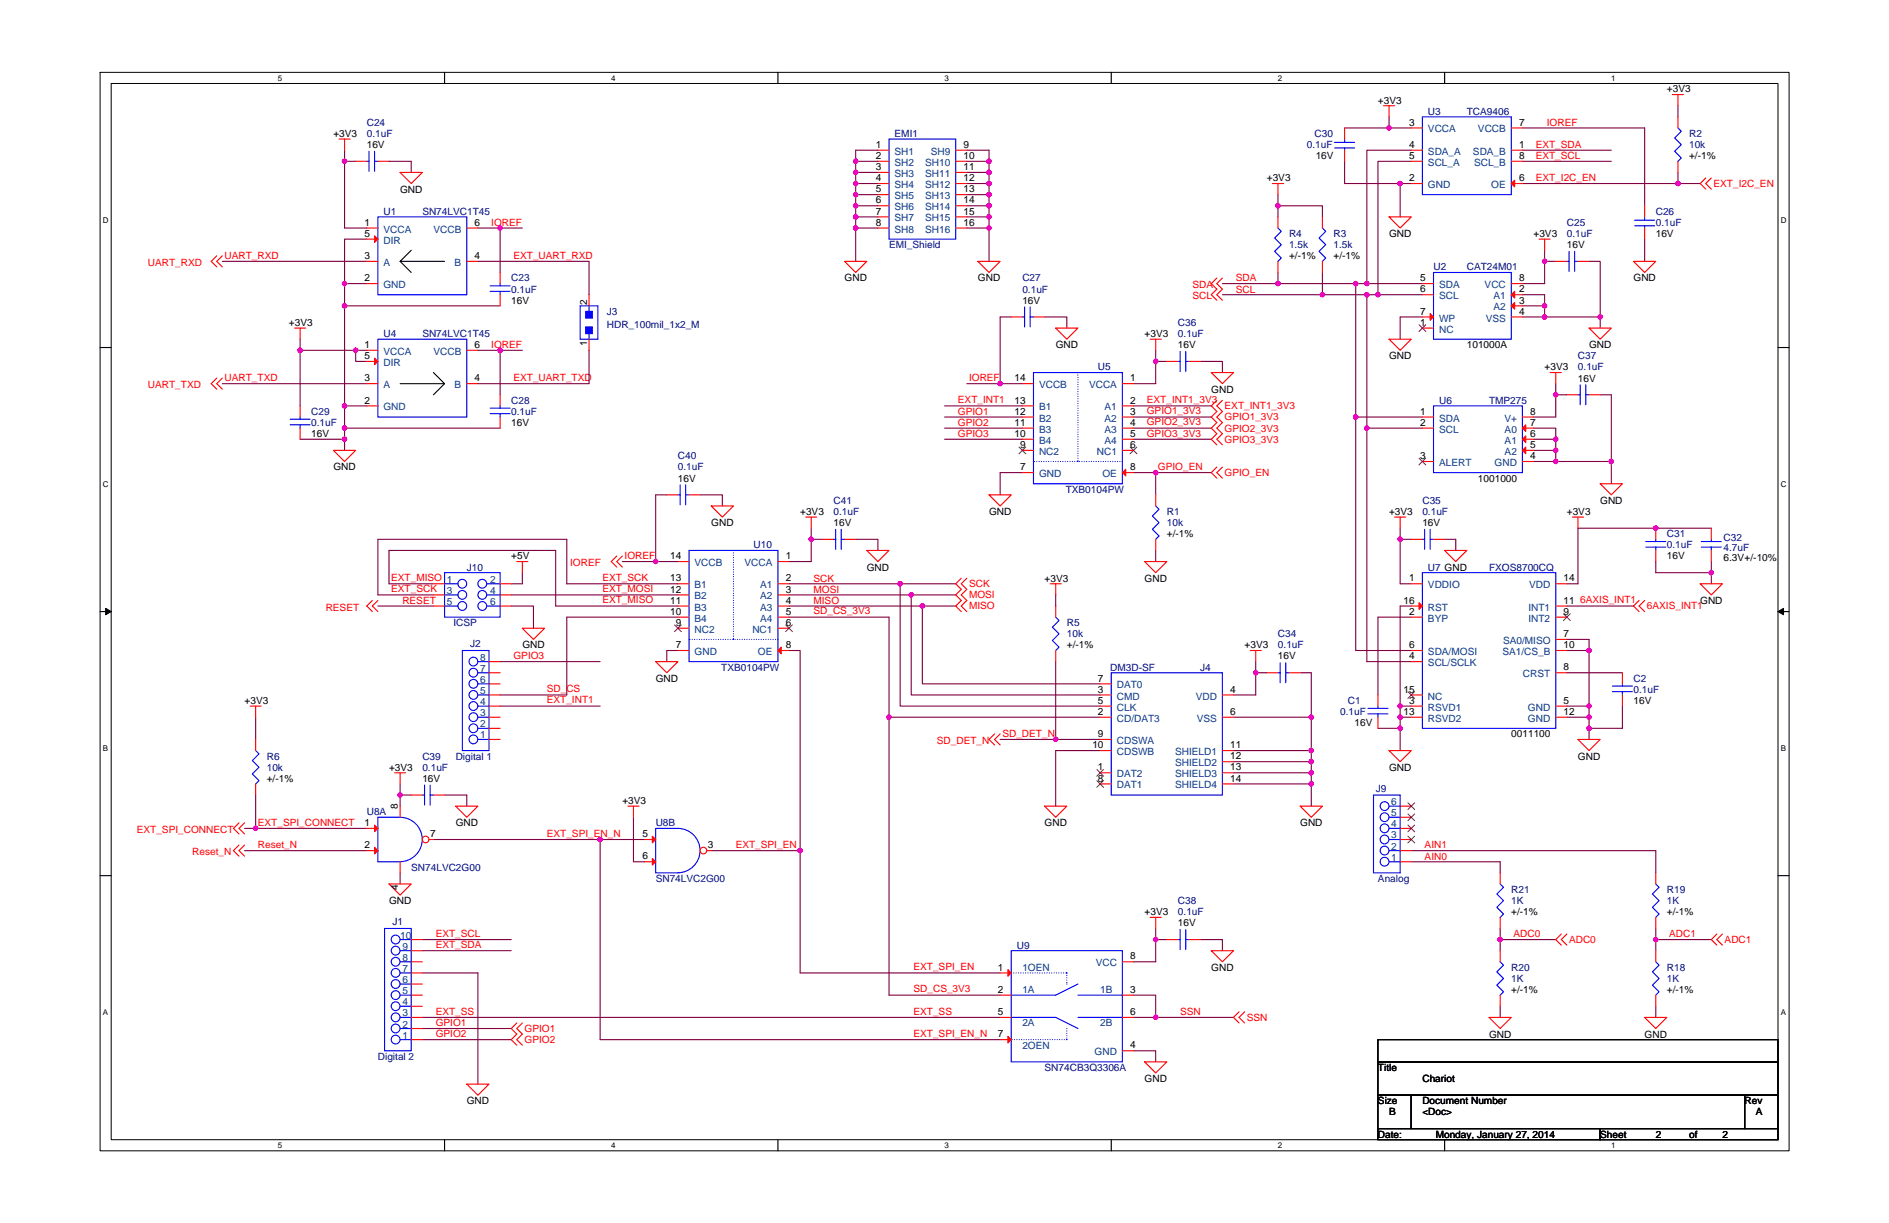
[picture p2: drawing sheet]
<svg xmlns="http://www.w3.org/2000/svg" width="432mm" height="279mm" viewBox="0 0 432 279" stroke-linecap="round" stroke-linejoin="round" font-family="sans-serif">
<defs><g id="words">
<g font-size="2.3">
<text x="315" y="23.7">+3V3</text>
<text x="381" y="21.1">+3V3</text>
<text x="322.1" y="28.7">3</text>
<text x="347.2" y="28.7">7</text>
<text x="76.2" y="31.3">+3V3</text>
<text x="83.8" y="33.8">16V</text>
<text x="200.2" y="33.8">1</text>
<text x="220.2" y="33.8">9</text>
<text x="322.1" y="33.8">4</text>
<text x="347.2" y="33.8">1</text>
<text x="200.2" y="36.3">2</text>
<text x="200.2" y="38.9">3</text>
<text x="200.2" y="41.4">4</text>
<text x="220.2" y="36.3">10</text>
<text x="220.2" y="38.9">11</text>
<text x="220.2" y="41.4">12</text>
<text x="289.6" y="41.4">+3V3</text>
<text x="300.8" y="36.4">16V</text>
<text x="322.1" y="41.4">2</text>
<text x="322.1" y="36.3">5</text>
<text x="347.2" y="41.4">6</text>
<text x="347.2" y="36.3">8</text>
<text x="386.1" y="36.4">+/-1%</text>
<text x="91.5" y="44">GND</text>
<text x="200.2" y="43.9">5</text>
<text x="200.2" y="46.5">6</text>
<text x="220.2" y="43.9">13</text>
<text x="220.2" y="46.5">14</text>
<text x="83.3" y="51.6">1</text>
<text x="108.5" y="51.6">6</text>
<text x="200.2" y="49">7</text>
<text x="200.2" y="51.6">8</text>
<text x="220.2" y="49">15</text>
<text x="220.2" y="51.6">16</text>
<text x="83.3" y="59.2">3</text>
<text x="83.3" y="54.1">5</text>
<text x="108.5" y="59.2">4</text>
<text x="294.7" y="59.2">+/-1%</text>
<text x="304.8" y="59.2">+/-1%</text>
<text x="317.5" y="54.1">GND</text>
<text x="350.5" y="54.1">+3V3</text>
<text x="358.2" y="56.7">16V</text>
<text x="378.5" y="54.1">16V</text>
<text x="83.3" y="64.3">2</text>
<text x="193.1" y="64.3">GND</text>
<text x="223.5" y="64.3">GND</text>
<text x="324.6" y="64.3">5</text>
<text x="347.2" y="64.3">8</text>
<text x="373.4" y="64.3">GND</text>
<text x="116.9" y="69.4">16V</text>
<text x="134.2" y="69.6" transform="rotate(-90 134.2 69.6)">2</text>
<text x="233.7" y="69.4">16V</text>
<text x="324.6" y="66.8">6</text>
<text x="324.6" y="71.9">7</text>
<text x="347.2" y="66.8">2</text>
<text x="347.2" y="69.3">3</text>
<text x="347.2" y="71.9">4</text>
<text x="66.1" y="74.5">+3V3</text>
<text x="261.6" y="77">+3V3</text>
<text x="324.6" y="74.4">1</text>
<text x="83.3" y="79.5">1</text>
<text x="83.3" y="82">5</text>
<text x="108.5" y="79.5">6</text>
<text x="134.2" y="79" transform="rotate(-90 134.2 79)">1</text>
<text x="241.3" y="79.5">GND</text>
<text x="269.3" y="79.5">16V</text>
<text x="317.5" y="82.1">GND</text>
<text x="335.3" y="79.5">101000A</text>
<text x="363.2" y="79.5">GND</text>
<text x="83.3" y="87.1">3</text>
<text x="108.5" y="87.1">4</text>
<text x="231.9" y="87.1">14</text>
<text x="258.3" y="87.1">1</text>
<text x="276.9" y="89.7">GND</text>
<text x="353.1" y="84.6">+3V3</text>
<text x="360.7" y="87.2">16V</text>
<text x="83.3" y="92.2">2</text>
<text x="231.9" y="94.7">12</text>
<text x="231.9" y="92.2">13</text>
<text x="258.3" y="92.2">2</text>
<text x="258.3" y="94.7">3</text>
<text x="324.6" y="94.7">1</text>
<text x="349.8" y="94.7">8</text>
<text x="71.1" y="99.9">16V</text>
<text x="116.9" y="97.3">16V</text>
<text x="231.9" y="99.8">10</text>
<text x="231.9" y="97.3">11</text>
<text x="258.3" y="97.3">4</text>
<text x="258.3" y="99.8">5</text>
<text x="324.6" y="97.3">2</text>
<text x="349.8" y="99.8">6</text>
<text x="349.8" y="97.3">7</text>
<text x="76.2" y="107.5">GND</text>
<text x="233.2" y="107.4">7</text>
<text x="233.2" y="102.4">9</text>
<text x="258.3" y="107.4">8</text>
<text x="258.3" y="102.4">6</text>
<text x="324.6" y="104.9">3</text>
<text x="349.8" y="102.4">5</text>
<text x="349.8" y="104.9">4</text>
<text x="155" y="110">16V</text>
<text x="337.8" y="110">1001000</text>
<text x="182.9" y="117.6">+3V3</text>
<text x="226.1" y="117.6">GND</text>
<text x="317.5" y="117.6">+3V3</text>
<text x="358.2" y="117.6">+3V3</text>
<text x="365.8" y="115.1">GND</text>
<text x="162.6" y="120.2">GND</text>
<text x="190.5" y="120.2">16V</text>
<text x="266.7" y="122.7">+/-1%</text>
<text x="325.1" y="120.2">16V</text>
<text x="116.9" y="127.8">+5V</text>
<text x="153.2" y="127.8">14</text>
<text x="179.6" y="127.8">1</text>
<text x="198.1" y="130.3">GND</text>
<text x="381" y="127.8">16V</text>
<text x="394" y="128.1">6.3V+/-10%</text>
<text x="153.2" y="137.9">11</text>
<text x="153.2" y="135.4">12</text>
<text x="153.2" y="132.8">13</text>
<text x="179.6" y="132.8">2</text>
<text x="179.6" y="135.4">3</text>
<text x="179.6" y="137.9">4</text>
<text x="238.8" y="132.9">+3V3</text>
<text x="261.6" y="132.9">GND</text>
<text x="320.8" y="137.9">16</text>
<text x="322.1" y="132.8">1</text>
<text x="357.4" y="132.8">14</text>
<text x="357.4" y="137.9">11</text>
<text x="388.6" y="138">GND</text>
<text x="153.2" y="140.5">10</text>
<text x="154.5" y="143">9</text>
<text x="179.6" y="140.5">5</text>
<text x="179.6" y="143">6</text>
<text x="322.1" y="140.5">2</text>
<text x="357.4" y="140.5">9</text>
<text x="119.4" y="148.1">GND</text>
<text x="154.5" y="148.1">7</text>
<text x="179.6" y="148.1">8</text>
<text x="243.9" y="148.1">+/-1%</text>
<text x="284.5" y="148.1">+3V3</text>
<text x="322.1" y="148.1">6</text>
<text x="357.4" y="145.5">7</text>
<text x="357.4" y="148.1">10</text>
<text x="149.9" y="155.7">GND</text>
<text x="251" y="155.7">7</text>
<text x="292.1" y="150.7">16V</text>
<text x="322.1" y="150.6">4</text>
<text x="357.4" y="153.2">8</text>
<text x="55.9" y="160.8">+3V3</text>
<text x="251" y="158.2">3</text>
<text x="251" y="160.8">5</text>
<text x="281.2" y="158.2">4</text>
<text x="320.8" y="158.2">15</text>
<text x="322.1" y="160.8">3</text>
<text x="357.4" y="160.8">5</text>
<text x="373.4" y="160.8">16V</text>
<text x="251" y="163.3">2</text>
<text x="281.2" y="163.3">6</text>
<text x="309.6" y="165.9">16V</text>
<text x="320.8" y="163.3">13</text>
<text x="357.4" y="163.3">12</text>
<text x="249.7" y="170.9">10</text>
<text x="251" y="168.4">9</text>
<text x="281.2" y="170.9">11</text>
<text x="281.2" y="173.5">12</text>
<text x="345.5" y="168.4">0011100</text>
<text x="360.7" y="173.5">GND</text>
<text x="61" y="178.6">+/-1%</text>
<text x="88.9" y="176.1">+3V3</text>
<text x="96.5" y="178.6">16V</text>
<text x="251" y="176">1</text>
<text x="251" y="178.6">8</text>
<text x="281.2" y="176">13</text>
<text x="281.2" y="178.6">14</text>
<text x="317.5" y="176.1">GND</text>
<text x="90.9" y="184.9" transform="rotate(-90 90.9 184.9)">8</text>
<text x="142.3" y="183.7">+3V3</text>
<text x="83.3" y="188.7">1</text>
<text x="98.3" y="191.3">7</text>
<text x="104.2" y="188.8">GND</text>
<text x="146.8" y="191.3">5</text>
<text x="238.8" y="188.8">GND</text>
<text x="297.2" y="188.8">GND</text>
<text x="83.3" y="193.8">2</text>
<text x="146.8" y="196.3">6</text>
<text x="161.8" y="193.8">3</text>
<text x="91" y="203.2" transform="rotate(-90 91 203.2)">4</text>
<text x="88.9" y="206.5">GND</text>
<text x="261.6" y="209.1">+3V3</text>
<text x="345.5" y="209.1">+/-1%</text>
<text x="381" y="209.1">+/-1%</text>
<text x="269.3" y="211.6">16V</text>
<text x="228.1" y="221.7">1</text>
<text x="258.3" y="219.2">8</text>
<text x="276.9" y="221.8">GND</text>
<text x="228.1" y="226.8">2</text>
<text x="258.3" y="226.8">3</text>
<text x="345.5" y="226.9">+/-1%</text>
<text x="381" y="226.9">+/-1%</text>
<text x="228.1" y="231.9">5</text>
<text x="258.3" y="231.9">6</text>
<text x="228.1" y="237">7</text>
<text x="258.3" y="239.5">4</text>
<text x="340.4" y="237">GND</text>
<text x="375.9" y="237">GND</text>
<text x="315" y="244.6">Title</text>
<text x="261.6" y="247.2">GND</text>
<text x="325.1" y="247.2">Chariot</text>
<text x="106.7" y="252.3">GND</text>
<text x="315" y="252.3">Size</text>
<text x="317.5" y="254.8">B</text>
<text x="325.1" y="252.3">Document Number</text>
<text x="325.1" y="254.8">&lt;Doc&gt;</text>
<text x="398.8" y="252.3">Rev</text>
<text x="401.3" y="254.8">A</text>
<text x="315" y="259.9">Date:</text>
<text x="328.2" y="259.9">Monday, January 27, 2014</text>
<text x="365.8" y="259.9">Sheet</text>
<text x="378.5" y="259.9">2</text>
<text x="386.1" y="259.9">of</text>
<text x="393.7" y="259.9">2</text>
</g>
<g font-size="2.3" fill="#000080">
<text x="83.8" y="28.7">C24</text>
<text x="326.4" y="26.2">U3</text>
<text x="335.3" y="26.2">TCA9406</text>
<text x="83.8" y="31.3">0.1uF</text>
<text x="204.5" y="31.3">EMI1</text>
<text x="298.7" y="33.8">0.1uF</text>
<text x="300.5" y="31.3">C30</text>
<text x="386.1" y="31.3">R2</text>
<text x="386.1" y="33.8">10k</text>
<text x="87.7" y="49.1">U1</text>
<text x="96.5" y="49.1">SN74LVC1T45</text>
<text x="358.2" y="51.6">C25</text>
<text x="378.5" y="49.1">C26</text>
<text x="378.5" y="51.6">0.1uF</text>
<text x="203.2" y="56.7">EMI_Shield</text>
<text x="294.7" y="54.1">R4</text>
<text x="294.7" y="56.7">1.5k</text>
<text x="304.8" y="54.1">R3</text>
<text x="304.8" y="56.7">1.5k</text>
<text x="358.2" y="54.1">0.1uF</text>
<text x="116.9" y="64.3">C23</text>
<text x="233.7" y="64.3">C27</text>
<text x="327.7" y="61.8">U2</text>
<text x="335.3" y="61.8">CAT24M01</text>
<text x="116.9" y="66.8">0.1uF</text>
<text x="138.7" y="71.9">J3</text>
<text x="233.7" y="66.8">0.1uF</text>
<text x="87.7" y="77">U4</text>
<text x="96.5" y="77">SN74LVC1T45</text>
<text x="138.7" y="75">HDR_100mil_1x2_M</text>
<text x="269.3" y="74.5">C36</text>
<text x="269.3" y="77">0.1uF</text>
<text x="360.7" y="82.1">C37</text>
<text x="251" y="84.6">U5</text>
<text x="360.7" y="84.6">0.1uF</text>
<text x="71.1" y="94.8">C29</text>
<text x="116.9" y="92.2">C28</text>
<text x="116.9" y="94.8">0.1uF</text>
<text x="329" y="92.2">U6</text>
<text x="340.4" y="92.2">TMP275</text>
<text x="71.1" y="97.3">0.1uF</text>
<text x="155" y="104.9">C40</text>
<text x="155" y="107.5">0.1uF</text>
<text x="243.6" y="112.6">TXB0104PW</text>
<text x="190.5" y="115.1">C41</text>
<text x="190.5" y="117.6">0.1uF</text>
<text x="266.7" y="117.6">R1</text>
<text x="325.1" y="115.1">C35</text>
<text x="325.1" y="117.6">0.1uF</text>
<text x="172.2" y="125.3">U10</text>
<text x="266.7" y="120.2">10k</text>
<text x="381" y="122.7">C31</text>
<text x="381" y="125.3">0.1uF</text>
<text x="394" y="123.5">C32</text>
<text x="394" y="125.8">4.7uF</text>
<text x="106.7" y="130.3">J10</text>
<text x="326.4" y="130.3">U7 GND</text>
<text x="340.4" y="130.3">FXOS8700CQ</text>
<text x="103.7" y="143">ICSP</text>
<text x="243.9" y="143">R5</text>
<text x="107.5" y="147.9">J2</text>
<text x="243.9" y="145.6">10k</text>
<text x="292.1" y="145.6">C34</text>
<text x="292.1" y="148.1">0.1uF</text>
<text x="164.9" y="153.2">TXB0104PW</text>
<text x="253.8" y="153.2">DM3D-SF</text>
<text x="274.3" y="153.2">J4</text>
<text x="373.4" y="155.7">C2</text>
<text x="308.1" y="160.8">C1</text>
<text x="373.4" y="158.3">0.1uF</text>
<text x="306.3" y="163.4">0.1uF</text>
<text x="61" y="173.5">R6</text>
<text x="96.5" y="173.5">C39</text>
<text x="104.2" y="173.5">Digital 1</text>
<text x="61" y="176.1">10k</text>
<text x="96.5" y="176.1">0.1uF</text>
<text x="314.5" y="180.9">J9</text>
<text x="83.8" y="186.2">U8A</text>
<text x="149.9" y="188.8">U8B</text>
<text x="94" y="198.9">SN74LVC2G00</text>
<text x="149.9" y="201.5">SN74LVC2G00</text>
<text x="315" y="201.5">Analog</text>
<text x="269.3" y="206.5">C38</text>
<text x="269.3" y="209.1">0.1uF</text>
<text x="345.5" y="204">R21</text>
<text x="345.5" y="206.5">1K</text>
<text x="381" y="204">R19</text>
<text x="381" y="206.5">1K</text>
<text x="89.7" y="211.4">J1</text>
<text x="232.4" y="216.7">U9</text>
<text x="345.5" y="221.8">R20</text>
<text x="381" y="221.8">R18</text>
<text x="345.5" y="224.3">1K</text>
<text x="381" y="224.3">1K</text>
<text x="86.4" y="242.1">Digital 2</text>
<text x="238.8" y="244.6">SN74CB3Q3306A</text>
</g>
<g font-size="2.3" fill="#f00">
<text x="353.6" y="28.7">IOREF</text>
<text x="351" y="33.7">EXT_SDA</text>
<text x="351" y="36.2">EXT_SCL</text>
<text x="351" y="41.3">EXT_I2C_EN</text>
<text x="391.7" y="42.7">EXT_I2C_EN</text>
<text x="112.3" y="51.6">IOREF</text>
<text x="51.3" y="59.1">UART_RXD</text>
<text x="117.4" y="59.1">EXT_UART_RXD</text>
<text x="33.8" y="60.7">UART_RXD</text>
<text x="272.6" y="65.8">SDA</text>
<text x="282.5" y="64.3">SDA</text>
<text x="272.6" y="68.4">SCL</text>
<text x="282.5" y="66.8">SCL</text>
<text x="112.3" y="79.5">IOREF</text>
<text x="33.8" y="88.7">UART_TXD</text>
<text x="51.3" y="87">UART_TXD</text>
<text x="117.4" y="87">EXT_UART_TXD</text>
<text x="221.5" y="87.1">IOREF</text>
<text x="219" y="92.1">EXT_INT1</text>
<text x="219" y="94.8">GPIO1</text>
<text x="262.1" y="92.1">EXT_INT1_3V3</text>
<text x="262.1" y="94.7">GPIO1_3V3</text>
<text x="279.9" y="93.5">EXT_INT1_3V3</text>
<text x="219" y="97.3">GPIO2</text>
<text x="219" y="99.8">GPIO3</text>
<text x="262.1" y="97.2">GPIO2_3V3</text>
<text x="262.1" y="99.7">GPIO3_3V3</text>
<text x="279.9" y="96.1">GPIO1_3V3</text>
<text x="279.9" y="98.6">GPIO2_3V3</text>
<text x="279.9" y="101.1">GPIO3_3V3</text>
<text x="264.7" y="107.4">GPIO_EN</text>
<text x="279.9" y="108.8">GPIO_EN</text>
<text x="130.3" y="129.3">IOREF</text>
<text x="142.8" y="127.8">IOREF</text>
<text x="89.4" y="132.8">EXT_MISO</text>
<text x="89.4" y="135.3">EXT_SCK</text>
<text x="92" y="137.9">RESET</text>
<text x="137.7" y="137.8">EXT_MISO</text>
<text x="137.7" y="135.3">EXT_MOSI</text>
<text x="137.7" y="132.8">EXT_SCK</text>
<text x="185.9" y="132.9">SCK</text>
<text x="185.9" y="135.4">MOSI</text>
<text x="185.9" y="137.9">MISO</text>
<text x="221.5" y="134.2">SCK</text>
<text x="221.5" y="136.7">MOSI</text>
<text x="361.2" y="137.8">6AXIS_INT1</text>
<text x="74.4" y="139.5">RESET</text>
<text x="185.9" y="140.4">SD_CS_3V3</text>
<text x="221.5" y="139.2">MISO</text>
<text x="376.4" y="139.2">6AXIS_INT1</text>
<text x="117.4" y="150.6">GPIO3</text>
<text x="125" y="158.2">SD_CS</text>
<text x="125" y="160.7">EXT_INT1</text>
<text x="214.1" y="170">SD_DET_N</text>
<text x="229.1" y="168.3">SD_DET_N</text>
<text x="31.3" y="190.3">EXT_SPI_CONNECT</text>
<text x="58.9" y="188.6">EXT_SPI_CONNECT</text>
<text x="125" y="191.2">EXT_SPI_EN_N</text>
<text x="44" y="195.4">Reset_N</text>
<text x="58.9" y="193.7">Reset_N</text>
<text x="168.2" y="193.7">EXT_SPI_EN</text>
<text x="325.6" y="193.8">AIN1</text>
<text x="325.6" y="196.4">AIN0</text>
<text x="99.6" y="214">EXT_SCL</text>
<text x="346" y="214.1">ADC0</text>
<text x="358.7" y="215.4">ADC0</text>
<text x="381.5" y="214.1">ADC1</text>
<text x="394.2" y="215.4">ADC1</text>
<text x="99.6" y="216.6">EXT_SDA</text>
<text x="208.8" y="221.7">EXT_SPI_EN</text>
<text x="208.8" y="226.7">SD_CS_3V3</text>
<text x="99.6" y="231.8">EXT_SS</text>
<text x="208.8" y="231.8">EXT_SS</text>
<text x="269.8" y="231.9">SSN</text>
<text x="285" y="233.2">SSN</text>
<text x="99.6" y="234.5">GPIO1</text>
<text x="99.6" y="237">GPIO2</text>
<text x="119.9" y="235.8">GPIO1</text>
<text x="119.9" y="238.3">GPIO2</text>
<text x="208.8" y="236.9">EXT_SPI_EN_N</text>
</g>
<g font-size="2.3" fill="#004080">
<text x="204.5" y="35.3">SH1</text>
<text x="212.7" y="35.3">SH9</text>
<text x="326.4" y="30.3">VCCA</text>
<text x="326.4" y="35.3">SDA_A</text>
<text x="336.7" y="35.3">SDA_B</text>
<text x="337.8" y="30.3">VCCB</text>
<text x="204.5" y="37.9">SH2</text>
<text x="204.5" y="40.4">SH3</text>
<text x="211.5" y="37.9">SH10</text>
<text x="211.5" y="40.4">SH11</text>
<text x="326.4" y="37.9">SCL_A</text>
<text x="337" y="37.9">SCL_B</text>
<text x="204.5" y="43">SH4</text>
<text x="204.5" y="45.5">SH5</text>
<text x="211.5" y="43">SH12</text>
<text x="211.5" y="45.5">SH13</text>
<text x="326.4" y="43">GND</text>
<text x="340.9" y="43">OE</text>
<text x="87.7" y="53.1">VCCA</text>
<text x="99.1" y="53.1">VCCB</text>
<text x="204.5" y="48">SH6</text>
<text x="204.5" y="50.6">SH7</text>
<text x="204.5" y="53.1">SH8</text>
<text x="211.5" y="48">SH14</text>
<text x="211.5" y="50.6">SH15</text>
<text x="211.5" y="53.1">SH16</text>
<text x="87.7" y="55.7">DIR</text>
<text x="87.7" y="65.8">GND</text>
<text x="87.7" y="60.7">A</text>
<text x="103.9" y="60.7">B</text>
<text x="329" y="65.8">SDA</text>
<text x="339.4" y="65.8">VCC</text>
<text x="329" y="68.4">SCL</text>
<text x="341.4" y="68.4">A1</text>
<text x="341.4" y="70.9">A2</text>
<text x="329" y="76">NC</text>
<text x="329" y="73.4">WP</text>
<text x="339.6" y="73.4">VSS</text>
<text x="87.7" y="81.1">VCCA</text>
<text x="87.7" y="83.6">DIR</text>
<text x="99.1" y="81.1">VCCB</text>
<text x="87.7" y="88.7">A</text>
<text x="103.9" y="88.7">B</text>
<text x="237.5" y="88.7">VCCB</text>
<text x="248.9" y="88.7">VCCA</text>
<text x="87.7" y="93.8">GND</text>
<text x="237.5" y="93.8">B1</text>
<text x="252.5" y="93.8">A1</text>
<text x="237.5" y="101.4">B4</text>
<text x="237.5" y="98.8">B3</text>
<text x="237.5" y="96.3">B2</text>
<text x="252.5" y="96.3">A2</text>
<text x="252.5" y="98.8">A3</text>
<text x="252.5" y="101.4">A4</text>
<text x="329" y="96.3">SDA</text>
<text x="329" y="98.8">SCL</text>
<text x="343.9" y="96.3">V+</text>
<text x="343.9" y="101.4">A1</text>
<text x="343.9" y="98.8">A0</text>
<text x="237.5" y="103.9">NC2</text>
<text x="250.7" y="103.9">NC1</text>
<text x="329" y="106.5">ALERT</text>
<text x="341.7" y="106.5">GND</text>
<text x="343.9" y="103.9">A2</text>
<text x="237.5" y="109">GND</text>
<text x="252" y="109">OE</text>
<text x="158.8" y="129.3">VCCB</text>
<text x="170.2" y="129.3">VCCA</text>
<text x="102.1" y="133.1">1</text>
<text x="102.1" y="135.7">3</text>
<text x="112" y="133.1">2</text>
<text x="112" y="135.7">4</text>
<text x="158.8" y="136.9">B2</text>
<text x="158.8" y="134.4">B1</text>
<text x="173.8" y="134.4">A1</text>
<text x="173.8" y="136.9">A2</text>
<text x="326.4" y="134.4">VDDIO</text>
<text x="349.5" y="134.4">VDD</text>
<text x="102.1" y="138.2">5</text>
<text x="112" y="138.2">6</text>
<text x="158.8" y="142">B4</text>
<text x="158.8" y="139.5">B3</text>
<text x="173.8" y="139.5">A3</text>
<text x="173.8" y="142">A4</text>
<text x="326.4" y="142">BYP</text>
<text x="326.4" y="139.5">RST</text>
<text x="349.4" y="142">INT2</text>
<text x="349.4" y="139.5">INT1</text>
<text x="158.8" y="149.6">GND</text>
<text x="158.8" y="144.6">NC2</text>
<text x="172" y="144.6">NC1</text>
<text x="173.2" y="149.6">OE</text>
<text x="326.4" y="149.6">SDA/MOSI</text>
<text x="343.4" y="149.6">SA1/CS_B</text>
<text x="343.6" y="147.1">SA0/MISO</text>
<text x="109.7" y="156">6</text>
<text x="109.7" y="153.5">7</text>
<text x="109.7" y="150.9">8</text>
<text x="326.4" y="152.2">SCL/SCLK</text>
<text x="348.1" y="154.7">CRST</text>
<text x="109.7" y="161.1">4</text>
<text x="109.7" y="158.5">5</text>
<text x="255.3" y="159.8">CMD</text>
<text x="255.3" y="157.3">DAT0</text>
<text x="273.3" y="159.8">VDD</text>
<text x="326.4" y="159.8">NC</text>
<text x="109.7" y="166.2">2</text>
<text x="109.7" y="163.6">3</text>
<text x="255.3" y="164.9">CD/DAT3</text>
<text x="255.3" y="162.3">CLK</text>
<text x="273.6" y="164.9">VSS</text>
<text x="326.4" y="162.3">RSVD1</text>
<text x="326.4" y="164.9">RSVD2</text>
<text x="349.3" y="164.9">GND</text>
<text x="349.3" y="162.3">GND</text>
<text x="109.7" y="168.7">1</text>
<text x="255.3" y="170">CDSWA</text>
<text x="255.3" y="172.5">CDSWB</text>
<text x="268.6" y="172.5">SHIELD1</text>
<text x="255.3" y="177.6">DAT2</text>
<text x="268.6" y="175">SHIELD2</text>
<text x="268.6" y="177.6">SHIELD3</text>
<text x="255.3" y="180.1">DAT1</text>
<text x="268.6" y="180.1">SHIELD4</text>
<text x="318" y="183.9">6</text>
<text x="318" y="191.6">3</text>
<text x="318" y="189">4</text>
<text x="318" y="186.5">5</text>
<text x="318" y="196.6">1</text>
<text x="318" y="194.1">2</text>
<text x="91.5" y="214.4">10</text>
<text x="92" y="219.5">8</text>
<text x="92" y="217">9</text>
<text x="233.7" y="221.8">1OEN</text>
<text x="250.5" y="220.8">VCC</text>
<text x="92" y="227.1">5</text>
<text x="92" y="224.6">6</text>
<text x="92" y="222">7</text>
<text x="233.7" y="226.9">1A</text>
<text x="251.5" y="226.9">1B</text>
<text x="92" y="232.2">3</text>
<text x="92" y="229.7">4</text>
<text x="92" y="237.3">1</text>
<text x="92" y="234.7">2</text>
<text x="233.7" y="234.5">2A</text>
<text x="233.7" y="239.6">2OEN</text>
<text x="251.5" y="234.5">2B</text>
<text x="250.2" y="241.1">GND</text>
</g>
<g font-size="1.8">
<text x="63.5" y="18.4">5</text>
<text x="139.7" y="18.4">4</text>
<text x="215.9" y="18.4">3</text>
<text x="292.1" y="18.4">2</text>
<text x="368.3" y="18.4">1</text>
<text x="23.5" y="50.9">D</text>
<text x="407.1" y="50.9">D</text>
<text x="23.5" y="111.2">C</text>
<text x="407.1" y="111.2">C</text>
<text x="23.5" y="171.5">B</text>
<text x="407.1" y="171.5">B</text>
<text x="23.5" y="231.8">A</text>
<text x="407.1" y="231.8">A</text>
<text x="63.5" y="262.3">5</text>
<text x="139.7" y="262.3">4</text>
<text x="215.9" y="262.3">3</text>
<text x="292.1" y="262.3">2</text>
<text x="368.3" y="262.3">1</text>
</g>
</g></defs>
<path d="M22.9 16.5h386.1v246.4h-386.1zM25.4 19.1h381v241.3h-381z" fill="none" stroke="#000" stroke-width=".23"/>
<g fill="#fff">
<path d="M63.5 16.8h1v2h-1z"/>
<path d="M63.5 260.6h1v2.1h-1z"/>
</g>
<path d="M101.6 16.5v2.6M101.6 260.4v2.5" fill="none" stroke="#000" stroke-width=".25"/>
<g fill="#fff">
<path d="M139.7 16.8h1v2h-1z"/>
<path d="M139.7 260.6h1v2.1h-1z"/>
</g>
<path d="M177.8 16.5v2.6M177.8 260.4v2.5" fill="none" stroke="#000" stroke-width=".25"/>
<g fill="#fff">
<path d="M215.9 16.8h1v2h-1z"/>
<path d="M215.9 260.6h1v2.1h-1z"/>
</g>
<path d="M254 16.5v2.6M254 260.4v2.5" fill="none" stroke="#000" stroke-width=".25"/>
<g fill="#fff">
<path d="M292.1 16.8h1v2h-1z"/>
<path d="M292.1 260.6h1v2.1h-1z"/>
</g>
<path d="M330.2 16.5v2.6M330.2 260.4v2.5" fill="none" stroke="#000" stroke-width=".25"/>
<g fill="#fff">
<path d="M368.3 16.8h1v2h-1z"/>
<path d="M368.3 260.6h1v2.1h-1z"/>
<path d="M23.5 49.2h1.3v2.1h-1.3z"/>
<path d="M407.1 49.2h1.2v2.1h-1.2z"/>
<path d="M23.5 109.6h1.3v2h-1.3z"/>
<path d="M407.1 109.6h1.2v2h-1.2z"/>
</g>
<path d="M22.9 79.4h2.5M406.4 79.4h2.6" fill="none" stroke="#000" stroke-width=".25"/>
<g fill="#fff">
<path d="M23.5 169.9h1.2v2h-1.2z"/>
<path d="M407.1 169.9h1.2v2h-1.2z"/>
</g>
<path d="M22.9 139.7h2.5M406.4 139.7h2.6" fill="none" stroke="#000" stroke-width=".25"/>
<path d="M24.2 139l1.2 .7-1.2 .7zM406.4 139.7l1.3-.7v1.4z" fill="#000" stroke="#000" stroke-width=".23"/>
<g fill="#fff">
<path d="M23.5 230.2h1.2v2h-1.2z"/>
<path d="M407.1 230.2h1.2v2h-1.2z"/>
</g>
<g fill="none" stroke="#000" stroke-width=".25">
<path d="M91.5 59.7l2.5 2.6M94 57.2l-2.5 2.5h10.1M91.5 87.7h10.1M99.1 85.1l2.5 2.6-2.5 2.5M22.9 200h2.5M406.4 200h2.6M315 237.5h91.4v5.1h-91.4zM315 257.8h50.8v2.6h-50.8zM315 242.6h91.4v7.6h-91.4zM315 250.2h7.6v7.6h-7.6zM322.6 250.2h76.2v7.6h-76.2zM365.8 257.8h40.6v2.6h-40.6z"/>
<path d="M398.8 250.2h7.6v7.6h-7.6z"/>
</g>
<g fill="none" stroke="#800040" stroke-width=".25">
<path d="M78.8 36.9v15.2h5M78.8 34.3v2.6M78.8 36.9h2.5M88.9 36.9h5.1v2.5M195.6 36.9h5.1M195.6 36.9v2.5h5.1M195.6 39.4v2.5M200.7 34.3h-5.1v2.6M221 36.9h5.1v2.5M221 34.3h5.1v2.6M221 39.4h5.1v2.5M307.4 29.2h10.1"/>
<path d="M307.4 36.9v5h12.7M317.5 26.7v2.5h5.1M322.6 36.9h-7.6v30.4h10.1M322.6 34.3h-10.2v30.5h12.7M348 29.2h27.9v17.8M348 34.3h20.3M348 36.9h20.3M383.6 24.2v2.5M383.6 39.4v2.5M50.8 59.7h33M83.8 54.6h-5v10.2M109.2 52.1h5.1"/>
<path d="M109.2 59.7h25.4v7.6M114.3 52.1v10.2M114.3 52.1h5.1M195.6 47h5.1M195.6 47v2.6M200.7 44.5h-5.1v2.5M200.7 52.1h-5.1v7.6M200.7 41.9h-5.1v2.6M200.7 49.6h-5.1v2.5M221 44.5h5.1M221 47h5.1v2.6M221 41.9h5.1"/>
<path d="M221 49.6h5.1v2.5M221 52.1h5.1v7.6M226.1 41.9v2.6M226.1 44.5v2.5M292.1 47h10.2v2.6M292.1 44.5v2.5M292.1 47v2.6M322.6 41.9h-2.5v7.7M348 41.9h35.6M353.1 57.2v7.6h-5.1M353.1 59.7h2.5M363.2 59.7h2.6v12.7"/>
<path d="M375.9 54.6v5.1M383.6 41.9h5M68.6 77.5v2.5h12.7M83.8 64.8h-5v5.1M114.3 69.9h-35.5v22.8M231.2 72.4h-2.6v15.3M238.8 72.4h5.1v2.6M279.4 67.3h22.9M279.4 64.8h12.7M292.1 62.3v2.5M292.1 64.8h17.8M302.3 67.3h10.1"/>
<path d="M302.3 62.3v5M309.9 64.8h2.5M309.9 64.8v30.5M312.4 67.3v30.5M312.4 67.3h2.6M325.1 72.4h-5v5.1M348 72.4h5.1M348 69.9h5.1M348 67.3h5.1v2.6M353.1 69.9v2.5M353.1 72.4h12.7M365.8 72.4v2.6"/>
<path d="M50.8 87.7h33M68.6 80v12.7M78.8 92.7v5.1M78.8 92.7h5M81.3 80v2.6h2.5M81.3 80h2.5M109.2 80h5.1M114.3 80v10.2M114.3 80h5.1M114.3 97.8h-35.5v2.6M134.6 80v7.7h-25.4M215.9 97.8h17.8"/>
<path d="M215.9 92.7h17.8M215.9 95.3h17.8M221 87.7h7.6M228.6 87.7h5.1M259.1 92.7h17.8M259.1 95.3h17.8M259.1 97.8h17.8M264.2 80v2.6M266.7 82.6h-2.5v5.1h-5.1M274.3 82.6h5.1v2.5M309.9 95.3v53.3h12.7M309.9 95.3h15.2"/>
<path d="M312.4 97.8h12.7M312.4 97.8v53.4h10.2M350.5 97.8h5.1v2.6M355.6 90.2v5.1h-5.1M355.6 90.2h2.6M355.6 87.7v2.5M365.8 90.2h2.5v15.2M68.6 100.4h10.2M78.8 100.4v2.5M152.4 113.1h-2.5v15.2M160 113.1h5.1v2.5M215.9 100.4h17.8"/>
<path d="M233.7 108h-5.1v5.1M259.1 108h5.1M259.1 100.4h17.8M276.9 108h-12.7v5.1M350.5 100.4h5.1M350.5 105.4h5.1M350.5 102.9h5.1M355.6 100.4v2.5M355.6 102.9v2.5M355.6 105.4h12.7M368.3 105.4v5.1M86.4 138.5h12.7"/>
<path d="M99.1 133.4h-10.2v-7.6h38.1v12.7h28M116.9 138.5h5v5M116.9 135.9h38.1M119.4 130.8v2.6h-2.5M142.3 128.3h7.6M149.9 128.3h5.1M155 133.4h-25.4v-10.2h-43.2v12.7h12.7M180.4 138.5h30.4M180.4 133.4h25.4M180.4 135.9h27.9M185.4 123.2v5.1h-5M185.4 120.7v2.5"/>
<path d="M185.4 123.2h2.6M195.6 123.2h5.1v2.6M205.8 133.4v27.9h45.7M205.8 133.4h12.7M208.3 135.9v22.9h43.2M208.3 135.9h10.2M210.8 138.5v17.7h40.7M210.8 138.5h7.7M241.3 135.9v2.6M264.2 125.8v2.5M320.1 120.7v2.5M320.1 123.2v10.2h2.5"/>
<path d="M320.1 123.2h2.5M322.6 138.5h-2.5v22.8M330.2 123.2h2.6v2.6M358.2 138.5h15.2M378.5 128.3v2.5h12.7M391.2 120.7h-30.5v12.7h-2.5M391.2 128.3v2.5M391.2 130.8v2.6M114.3 151.2h22.9M155 148.6h-2.6v2.6M155 141h-25.4v17.8h-15.3M180.4 141h22.8v22.9"/>
<path d="M180.4 148.6h2.5v45.7M241.3 151.2v17.7M287 153.7v5.1h-5M287 151.2v2.5M287 153.7h2.6M297.2 153.7h2.5v10.2M322.6 141h-7.6v17.8M358.2 153.7h12.7M358.2 146.1h5v2.5M358.2 148.6h5M363.2 148.6v12.7M58.4 163.9v5"/>
<path d="M91.5 179.1v2.5M114.3 161.3h22.9M203.2 163.9h48.3M203.2 163.9v63.5h25.4M228.6 168.9h12.7M241.3 168.9h10.2M251.5 171.5h-10.2v12.7M282 163.9h17.7M282 171.5h17.7M282 174h17.7M282 176.6h17.7M282 179.1h17.7"/>
<path d="M299.7 163.9v7.6M299.7 171.5v2.5M299.7 174v2.6M299.7 176.6v2.5M299.7 179.1v5.1M315 166.4h5.1M320.1 161.3v2.6M320.1 163.9v2.5M320.1 166.4v5.1M320.1 161.3h2.5M320.1 163.9h2.5M358.2 161.3h5"/>
<path d="M358.2 163.9h5M363.2 161.3v2.6M363.2 163.9v2.5M363.2 166.4v2.5M370.9 161.3v5.1h-7.7M55.9 189.3h2.5M55.9 194.3h27.9M58.4 181.6v7.7h25.4M91.5 181.6v2.6M91.5 199.4v2.6M91.5 181.6h2.5M99.1 191.8h38.1"/>
<path d="M101.6 181.6h5.1v2.6M137.2 191.8v45.7h91.4M137.2 191.8h10.1M144.8 186.7v10.2h2.5M162.6 194.3h20.3M182.9 194.3v28h45.7M322.6 194.3h55.9v5.1M322.6 196.9h20.3v2.5M96.5 217.2h20.4M96.5 214.7h20.4M264.2 214.7v5h-5.1M264.2 212.1v2.6"/>
<path d="M264.2 214.7h2.5M274.3 214.7h5.1v2.5M342.9 212.1v2.6M342.9 214.7h12.7M342.9 214.7v2.5M378.5 212.1v2.6M378.5 214.7h12.7M378.5 214.7v2.5M96.5 222.3h12.7v25.4M96.5 232.4h132.1M96.5 235h20.4M96.5 237.5h20.4"/>
<path d="M259.1 232.4h5.1M259.1 227.4h5.1v5M264.2 232.4h17.8M342.9 229.9v2.5M378.5 229.9v2.5M259.1 240.1h5.1v2.5"/>
</g>
<g fill="#f0f" stroke="#f0f" stroke-width=".25">
<circle cx="185.4" cy="123.2" r=".5"/>
<circle cx="149.9" cy="128.3" r=".5"/>
<circle cx="287" cy="153.7" r=".5"/>
<circle cx="299.7" cy="163.8" r=".5"/>
<circle cx="299.7" cy="174" r=".5"/>
<circle cx="299.7" cy="171.5" r=".5"/>
<circle cx="299.7" cy="176.5" r=".5"/>
<circle cx="299.7" cy="179.1" r=".5"/>
<circle cx="210.8" cy="138.4" r=".5"/>
<circle cx="208.3" cy="135.9" r=".5"/>
<circle cx="205.7" cy="133.4" r=".5"/>
<circle cx="203.2" cy="163.8" r=".5"/>
<circle cx="264.2" cy="214.6" r=".5"/>
<circle cx="182.9" cy="194.3" r=".5"/>
<circle cx="264.2" cy="232.4" r=".5"/>
<circle cx="91.4" cy="181.6" r=".5"/>
<circle cx="137.2" cy="191.8" r=".5"/>
<circle cx="302.3" cy="67.3" r=".5"/>
<circle cx="353.1" cy="59.7" r=".5"/>
<circle cx="365.8" cy="72.4" r=".5"/>
<circle cx="353.1" cy="72.4" r=".5"/>
<circle cx="353.1" cy="69.9" r=".5"/>
<circle cx="292.1" cy="47" r=".5"/>
<circle cx="292.1" cy="64.8" r=".5"/>
<circle cx="355.6" cy="90.2" r=".5"/>
<circle cx="355.6" cy="102.9" r=".5"/>
<circle cx="355.6" cy="100.3" r=".5"/>
<circle cx="368.3" cy="105.4" r=".5"/>
<circle cx="355.6" cy="105.4" r=".5"/>
<circle cx="309.9" cy="64.8" r=".5"/>
<circle cx="312.4" cy="67.3" r=".5"/>
<circle cx="315" cy="67.3" r=".5"/>
<circle cx="78.7" cy="100.3" r=".5"/>
<circle cx="78.7" cy="36.8" r=".5"/>
<circle cx="68.6" cy="80" r=".5"/>
<circle cx="78.7" cy="64.8" r=".5"/>
<circle cx="114.3" cy="52.1" r=".5"/>
<circle cx="114.3" cy="80" r=".5"/>
<circle cx="78.7" cy="97.8" r=".5"/>
<circle cx="78.7" cy="69.9" r=".5"/>
<circle cx="78.7" cy="92.7" r=".5"/>
<circle cx="81.3" cy="80" r=".5"/>
<circle cx="309.9" cy="95.3" r=".5"/>
<circle cx="312.4" cy="97.8" r=".5"/>
<circle cx="363.2" cy="148.6" r=".5"/>
<circle cx="363.2" cy="161.3" r=".5"/>
<circle cx="363.2" cy="163.8" r=".5"/>
<circle cx="363.2" cy="166.4" r=".5"/>
<circle cx="320" cy="123.2" r=".5"/>
<circle cx="320" cy="163.8" r=".5"/>
<circle cx="320" cy="166.4" r=".5"/>
<circle cx="378.5" cy="120.7" r=".5"/>
<circle cx="391.2" cy="130.8" r=".5"/>
<circle cx="320" cy="161.3" r=".5"/>
<circle cx="58.4" cy="189.2" r=".5"/>
<circle cx="241.3" cy="168.9" r=".5"/>
<circle cx="195.6" cy="36.8" r=".5"/>
<circle cx="195.6" cy="39.4" r=".5"/>
<circle cx="195.6" cy="41.9" r=".5"/>
<circle cx="195.6" cy="44.5" r=".5"/>
<circle cx="195.6" cy="47" r=".5"/>
<circle cx="195.6" cy="49.5" r=".5"/>
<circle cx="195.6" cy="52.1" r=".5"/>
<circle cx="226.1" cy="36.8" r=".5"/>
<circle cx="226.1" cy="39.4" r=".5"/>
<circle cx="226.1" cy="41.9" r=".5"/>
<circle cx="226.1" cy="44.5" r=".5"/>
<circle cx="226.1" cy="47" r=".5"/>
<circle cx="226.1" cy="49.5" r=".5"/>
<circle cx="226.1" cy="52.1" r=".5"/>
<circle cx="228.6" cy="87.6" r=".5"/>
<circle cx="264.2" cy="82.6" r=".5"/>
<circle cx="264.2" cy="108" r=".5"/>
<circle cx="312.4" cy="64.8" r=".5"/>
<circle cx="317.5" cy="29.2" r=".5"/>
<circle cx="320" cy="41.9" r=".5"/>
<circle cx="383.5" cy="41.9" r=".5"/>
<circle cx="342.9" cy="214.6" r=".5"/>
<circle cx="378.5" cy="214.6" r=".5"/>
</g>
<g fill="none" stroke="#f00" stroke-width=".25">
<path d="M77.5 31.8h2.5M78.8 31.8v2.5M91.5 39.4h5l-2.5 2.5zM307.4 34.3v2.6M307.4 29.2v2.6M316.3 24.2h2.5M317.5 24.2v2.5M382.3 21.6h2.5M383.6 21.6v2.6M49.6 58.4l-1.3 1.3 1.3 1.3M50.8 58.4l-1.2 1.3 1.2 1.3M83.8 52.1h2.6"/>
<path d="M83.8 59.7h2.6M83.8 54.6h2.6M106.7 59.7h2.5M106.7 52.1h2.5M193.1 59.7h5l-2.5 2.6zM223.5 59.7h5.1l-2.5 2.6zM290.9 41.9h2.5M292.1 41.9v2.6M302.3 49.6v2.5M302.3 59.7v2.6M317.5 49.6h5.1l-2.5 2.5zM351.8 54.6h2.6"/>
<path d="M353.1 54.6v2.6M355.6 59.7h2.6M360.7 59.7h2.5M373.4 59.7h5.1l-2.6 2.6zM375.9 52.1v2.5M375.9 47v2.6M389.9 40.7l-1.3 1.2 1.3 1.3M391.2 40.7l-1.3 1.2 1.3 1.3M67.3 75h2.6M68.6 75v2.5M83.8 64.8h2.6M231.2 72.4h2.5"/>
<path d="M236.2 72.4h2.6M241.3 75h5.1l-2.5 2.5zM262.9 77.5h2.6M264.2 77.5v2.5M278.2 63.5l-1.3 1.3 1.3 1.3-1.3 1.2 1.3 1.3M279.4 63.5l-1.2 1.3 1.2 1.3-1.2 1.2 1.2 1.3M317.5 77.5h5.1l-2.5 2.5zM363.2 75h5.1l-2.5 2.5zM49.6 86.4l-1.3 1.3 1.3 1.2M50.8 86.4l-1.2 1.3 1.2 1.2M276.9 85.1h5.1l-2.6 2.6zM278.2 91.5l-1.3 1.2 1.3 1.3-1.3 1.3 1.3 1.2-1.3 1.3 1.3 1.3-1.3 1.3 1.3 1.2"/>
<path d="M279.4 91.5l-1.2 1.2 1.2 1.3-1.2 1.3 1.2 1.2-1.2 1.3 1.2 1.3-1.2 1.3 1.2 1.2M354.4 85.1h2.5M355.6 85.1v2.6M76.2 102.9h5.1l-2.5 2.5zM162.6 115.6h5.1l-2.6 2.5zM184.2 118.1h2.5M185.4 118.1v2.6M226.1 113.1h5.1l-2.6 2.5zM278.2 106.7l-1.3 1.3 1.3 1.2M279.4 106.7l-1.2 1.3 1.2 1.2M318.8 118.1h2.5M320.1 118.1v2.6"/>
<path d="M359.4 118.1h2.6M360.7 118.1v2.6M365.8 110.5h5.1l-2.6 2.6zM85.1 137.2l-1.3 1.3 1.3 1.2M86.4 137.2l-1.3 1.3 1.3 1.2M118.1 128.3h2.6M119.4 128.3v2.5M141 127l-1.3 1.3 1.3 1.3M142.3 127l-1.3 1.3 1.3 1.3M198.1 125.8h5.1l-2.5 2.5zM219.7 132.1l-1.2 1.3 1.2 1.2-1.2 1.3 1.2 1.3-1.2 1.3 1.2 1.2M221 132.1l-1.3 1.3 1.3 1.2-1.3 1.3 1.3 1.3-1.3 1.3 1.3 1.2"/>
<path d="M240.1 133.4h2.5M241.3 133.4v2.5M261.6 128.3h5.1l-2.5 2.5zM322.6 133.4h2.5M322.6 138.5h2.5M330.2 125.8h5.1l-2.5 2.5zM355.6 138.5h2.6M355.6 133.4h2.6M374.7 137.2l-1.3 1.3 1.3 1.2M375.9 137.2l-1.2 1.3 1.2 1.2M378.5 120.7v2.5M378.5 125.8v2.5"/>
<path d="M388.6 133.4h5.1l-2.5 2.5zM119.4 143.5h5.1l-2.6 2.6zM149.9 151.2h5.1l-2.6 2.5zM285.8 148.6h2.5M287 148.6v2.6M322.6 141h2.5M322.6 151.2h2.5M322.6 158.8h2.5M322.6 148.6h2.5M355.6 141h2.6M355.6 148.6h2.6M355.6 146.1h2.6"/>
<path d="M355.6 153.7h2.6M57.2 161.3h2.5M58.4 161.3v2.6M58.4 168.9v2.6M58.4 179.1v2.5M90.2 176.6h2.5M91.5 176.6v2.5M227.4 167.7l-1.3 1.2 1.3 1.3M228.6 167.7l-1.2 1.2 1.2 1.3M317.5 171.5h5.1l-2.5 2.5zM322.6 161.3h2.5M322.6 163.9h2.5"/>
<path d="M355.6 163.9h2.6M355.6 161.3h2.6M360.7 168.9h5.1l-2.6 2.6zM54.6 193.1l-1.2 1.2 1.2 1.3M54.6 188l-1.2 1.3 1.2 1.2M55.9 193.1l-1.3 1.2 1.3 1.3M55.9 188l-1.3 1.3 1.3 1.2M94 181.6h2.5M99.1 181.6h2.5M104.2 184.2h5l-2.5 2.5zM143.5 184.2h2.6M144.8 184.2v2.5"/>
<path d="M147.3 191.8h2.6M147.3 196.9h2.6M238.8 184.2h5.1l-2.6 2.5zM297.2 184.2h5.1l-2.6 2.5zM342.9 199.4v2.6M378.5 199.4v2.6M88.9 202h5.1l-2.5 2.5zM262.9 209.6h2.6M264.2 209.6v2.5M276.9 217.2h5.1l-2.6 2.5zM342.9 209.6v2.5M356.9 213.4l-1.3 1.3 1.3 1.2"/>
<path d="M358.2 213.4l-1.3 1.3 1.3 1.2M378.5 209.6v2.5M392.5 213.4l-1.3 1.3 1.3 1.2M393.7 213.4l-1.2 1.3 1.2 1.2M118.1 233.7l-1.2 1.3 1.2 1.2-1.2 1.3 1.2 1.3M119.4 233.7l-1.3 1.3 1.3 1.2-1.3 1.3 1.3 1.3M283.2 231.2l-1.2 1.2 1.2 1.3M284.5 231.2l-1.3 1.2 1.3 1.3M340.4 232.4h5.1l-2.6 2.6zM375.9 232.4h5.1l-2.5 2.6zM106.7 247.7h5.1l-2.6 2.5zM261.6 242.6h5.1l-2.5 2.5z"/>
</g>
<g fill="none" stroke="#00f" stroke-width=".25">
<path d="M305.1 32.5h4.5M305.1 33.8h4.5M307.4 33.8v.5M307.4 31.8v.7M86.4 49.6h20.3v17.7h-20.3zM302.3 52.1l.7 .8-1.5 1.5 1.5 1.5-1.5 1.5 1.5 1.5-.7 .8M358.2 59.7h.5M358.7 57.4v4.6M359.9 57.4v4.6M359.9 59.7h.8M373.7 50.3h4.5M373.7 51.6h4.5"/>
<path d="M375.9 51.6v.5M375.9 49.6v.7M233.7 72.4h.5M234.2 70.1v4.6M235.5 70.1v4.6M235.5 72.4h.7M325.1 130.8h30.5v35.6h-30.5zM376.2 125h4.6M376.2 123.7h4.6M378.5 123.2v.5M378.5 125v.8M58.4 171.5l.8 .7-1.5 1.6 1.5 1.5-1.5 1.5 1.5 1.5-.8 .8"/>
<path d="M97 179.3v4.6M98.3 179.3v4.6M96.5 181.6h.5M98.3 181.6h.8M154.9 189.3a5.1 5.1 0 0 1 5.1 5 5.1 5.1 0 0 1-5.1 5.1M155 189.3h-5.1v10.1h5.1M342.9 202l.8 .7-1.5 1.5 1.5 1.6-1.5 1.5 1.5 1.5-.8 .8M378.5 202l.7 .7-1.5 1.5 1.5 1.6-1.5 1.5 1.5 1.5-.7 .8"/>
</g>
<path d="M321.8 158l1.6 1.6M323.4 158l-1.6 1.6M357.4 140.2l1.5 1.6M358.9 140.2l-1.5 1.6" fill="none" stroke="#804000" stroke-width=".23"/>
<g fill="#f00" stroke="#f00" stroke-width=".25">
<path d="M324.4 137.7l.7 .8-.7 .7z"/>
<path d="M85.6 53.9l.8 .7-.8 .8z"/>
<path d="M149.1 191l.8 .8-.8 .8z"/>
<path d="M149.1 196.1l.8 .8-.8 .7z"/>
</g>
<circle cx="160.8" cy="194.3" r=".76" fill="#fff" stroke="#f00" stroke-width=".25"/>
<g fill="none" stroke="#f00" stroke-width=".25">
<path d="M383.6 26.7v2.5M383.6 36.9v2.5M325.1 75h2.6M325.1 64.8h2.6M325.1 67.3h2.6M325.1 72.4h2.6M345.5 67.3h2.5M345.5 69.9h2.5M345.5 72.4h2.5M345.5 64.8h2.5M68.6 92.7v2.6M68.6 97.8v2.6"/>
<path d="M233.7 97.8h2.5M233.7 95.3h2.5M233.7 87.7h2.5M233.7 92.7h2.5M256.6 92.7h2.5M256.6 87.7h2.5M256.6 95.3h2.5M256.6 97.8h2.5M325.1 95.3h2.6M325.1 97.8h2.6M348 97.8h2.5M348 95.3h2.5"/>
<path d="M233.7 108h2.5M233.7 102.9h2.5M233.7 100.4h2.5M256.6 100.4h2.5M256.6 108h2.5M256.6 102.9h2.5M325.1 105.4h2.6M348 105.4h2.5M348 102.9h2.5M348 100.4h2.5M188 123.2h2.5M193.1 123.2h2.5"/>
<path d="M241.3 138.5v2.5M241.3 148.6v2.6M315 158.8v2.5M315 163.9v2.5M83.8 189.3h2.6M83.8 194.3h2.6M161.6 194.3h1M342.9 217.2v2.5M378.5 217.2v2.5M342.9 227.4v2.5M378.5 227.4v2.5"/>
</g>
<g fill="none" stroke="#00f" stroke-width=".25">
<path d="M383.6 29.2l.7 .8-1.5 1.5 1.5 1.5-1.5 1.6 1.5 1.5-.7 .8M327.7 62.3h17.8v15.2h-17.8zM66.3 97h4.6M66.3 95.8h4.6M68.6 95.3v.5M68.6 97v.8M236.2 85.1h20.4v25.4h-20.4zM327.7 92.7h20.3v15.3h-20.3zM190.5 123.2h.5M191 120.9v4.6M192.3 120.9v4.6M192.3 123.2h.8"/>
<path d="M241.3 141l.8 .8-1.5 1.5 1.5 1.5-1.5 1.5 1.5 1.5-.8 .8M312.7 163.1h4.6M312.7 161.8h4.6M315 161.3v.5M315 163.1v.8M86.4 186.7h5a5.1 5.1 0 0 1 5.1 5.1 5.1 5.1 0 0 1-5.1 5l-5 .1zM342.9 219.7l.8 .8-1.5 1.5 1.5 1.5-1.5 1.6 1.5 1.5-.8 .8M378.5 219.7l.7 .8-1.5 1.5 1.5 1.5-1.5 1.6 1.5 1.5-.7 .8"/>
</g>
<path d="M324.4 74.2l1.5 1.5M325.9 74.2l-1.5 1.5M232.9 102.1l1.6 1.6M234.5 102.1l-1.6 1.6M258.3 102.1l1.6 1.6M259.9 102.1l-1.6 1.6M324.4 104.7l1.5 1.5M325.9 104.7l-1.5 1.5" fill="none" stroke="#804000" stroke-width=".23"/>
<g fill="#f00" stroke="#f00" stroke-width=".25">
<path d="M345.5 67.3l.7-.7v1.5z"/>
<path d="M345.5 69.9l.7-.8v1.5z"/>
<path d="M326.9 71.6l.8 .8-.8 .8z"/>
<path d="M256.6 108l.7-.8v1.5z"/>
<path d="M348 102.9l.8-.8v1.6z"/>
<path d="M348 100.4l.8-.8v1.5z"/>
<path d="M348 97.8l.8-.8v1.6z"/>
<path d="M85.6 188.5l.8 .8-.8 .7z"/>
<path d="M85.6 193.6l.8 .7-.8 .8z"/>
</g>
<path d="M246.4 85.1v20.3M236.2 105.4h.1M246.4 105.4h.1M256.6 105.4h-20.4" fill="none" stroke="#00f" stroke-width=".25" stroke-dasharray="0 .5"/>
<circle cx="97.3" cy="191.8" r=".76" fill="#fff" stroke="#f00" stroke-width=".25"/>
<g fill="none" stroke="#f00" stroke-width=".25">
<path d="M81.3 36.9h2.5M86.4 36.9h2.5M200.7 34.3h2.5M200.7 36.9h2.5M200.7 39.4h2.5M218.5 34.3h2.5M218.5 36.9h2.5M218.5 39.4h2.5M322.6 29.2h2.5M322.6 34.3h2.5M322.6 36.9h2.5M345.5 34.3h2.5"/>
<path d="M345.5 29.2h2.5M345.5 36.9h2.5M200.7 41.9h2.5M200.7 44.5h2.5M200.7 47h2.5M200.7 49.6h2.5M200.7 52.1h2.5M218.5 41.9h2.5M218.5 44.5h2.5M218.5 47h2.5M218.5 49.6h2.5M218.5 52.1h2.5"/>
<path d="M292.1 49.6v2.5M292.1 59.7v2.6M322.6 41.9h2.5M345.5 41.9h2.5M114.3 62.3v2.5M114.3 67.3v2.6M134.6 77.5v2.5M134.6 67.3v2.6M83.8 80h2.6M83.8 92.7h2.6M83.8 87.7h2.6M83.8 82.6h2.6"/>
<path d="M106.7 87.7h2.5M106.7 80h2.5M114.3 90.2v2.5M114.3 95.3v2.5M266.7 82.6h2.6M271.8 82.6h2.5M358.2 90.2h2.5M363.2 90.2h2.6M152.4 113.1h2.6M157.5 113.1h2.5M264.2 113.1v2.5M99.1 133.4h2.5"/>
<path d="M99.1 135.9h2.5M99.1 138.5h2.5M114.3 133.4h2.6M114.3 135.9h2.6M114.3 138.5h2.6M155 138.5h2.5M155 135.9h2.5M155 128.3h2.5M155 133.4h2.5M177.8 133.4h2.6M177.8 128.3h2.6M177.8 135.9h2.6"/>
<path d="M177.8 138.5h2.6M264.2 123.2v2.6M322.6 123.2h2.5M327.7 123.2h2.5M391.2 120.7v2.5M391.2 125.8v2.5M111.8 158.8h2.5M111.8 156.2h2.5M111.8 153.7h2.5M111.8 151.2h2.5M155 148.6h2.5M155 143.5h2.5"/>
<path d="M155 141h2.5M177.8 141h2.6M177.8 148.6h2.6M177.8 143.5h2.6M251.5 158.8h2.5M251.5 156.2h2.5M279.4 158.8h2.6M289.6 153.7h2.5M294.7 153.7h2.5M370.9 153.7v2.5M370.9 158.8v2.5M111.8 168.9h2.5"/>
<path d="M111.8 166.4h2.5M111.8 163.9h2.5M111.8 161.3h2.5M251.5 176.6h2.5M251.5 163.9h2.5M251.5 161.3h2.5M251.5 179.1h2.5M251.5 168.9h2.5M251.5 171.5h2.5M279.4 163.9h2.6M279.4 171.5h2.6M279.4 174h2.6"/>
<path d="M279.4 176.6h2.6M279.4 179.1h2.6M91.5 184.2v2.5M91.5 196.9v2.5M98.1 191.8h1M320.1 196.9h2.5M320.1 194.3h2.5M320.1 191.8h2.5M320.1 189.3h2.5M320.1 186.7h2.5M320.1 184.2h2.5M94 219.7h2.5"/>
<path d="M94 217.2h2.5M94 214.7h2.5M256.6 219.7h2.5M266.7 214.7h2.6M271.8 214.7h2.5M94 237.5h2.5M94 235h2.5M94 232.4h2.5M94 229.9h2.5M94 227.4h2.5M94 224.8h2.5M94 222.3h2.5"/>
<path d="M228.6 222.3h2.6M228.6 227.4h2.6M228.6 232.4h2.6M228.6 237.5h2.6M256.6 227.4h2.5M256.6 232.4h2.5M256.6 240.1h2.5"/>
</g>
<g fill="none" stroke="#00f" stroke-width=".25">
<path d="M83.8 36.9h.5M84.3 34.6v4.5M85.6 36.9h.8M85.6 34.6v4.5M203.2 31.8h15.3v22.8h-15.3zM325.1 26.7h20.4v17.8h-20.4zM292.1 52.1l.8 .8-1.5 1.5 1.5 1.5-1.5 1.5 1.5 1.5-.8 .8M86.4 77.5h20.3v17.8h-20.3zM112 66.6h4.6M112 65.3h4.6M114.3 64.8v.5M114.3 66.6v.7"/>
<path d="M132.6 69.9h4.1v7.6h-4.1zM134.6 69.9v2M134.6 75.5v2M112 94.5h4.6M112 93.2h4.6M114.3 92.7v.5M114.3 94.5v.8M269.3 82.6h.5M269.8 80.3v4.6M271 80.3v4.6M271 82.6h.8M360.7 90.2h.5"/>
<path d="M361.2 87.9v4.6M362.5 87.9v4.6M362.5 90.2h.7M155 113.1h.5M155.5 110.8v4.5M156.7 110.8v4.5M156.7 113.1h.8M264.2 115.6l.7 .8-1.5 1.5 1.5 1.5-1.5 1.5 1.5 1.5-.7 .8M101.6 130.8h12.7v10.2h-12.7zM101.6 133.4h3.1M101.6 135.9h3.1M101.6 138.5h3.1"/>
<path d="M111.3 133.4h3M111.3 135.9h3M111.3 138.5h3M157.5 125.8h20.3v25.4h-20.3zM325.1 123.2h.5M325.6 120.9v4.6M326.9 120.9v4.6M326.9 123.2h.8M388.9 125h4.6M388.9 123.7h4.6M391.2 123.2v.5M391.2 125v.8"/>
<path d="M105.7 148.6h6.1v22.9h-6.1zM109.2 151.2h2.6M109.2 153.7h2.6M109.2 156.2h2.6M109.2 158.8h2.6M254 153.7h25.4v27.9h-25.4zM292.1 153.7h.5M292.6 151.4v4.6M293.9 151.4v4.6M293.9 153.7h.8M368.6 158h4.5M368.6 156.7h4.5"/>
<path d="M370.9 156.2v.5M370.9 158v.8M109.2 161.3h2.6M109.2 163.9h2.6M109.2 166.4h2.6M109.2 168.9h2.6M314 181.6h6.1v17.8h-6.1zM317.5 184.2h2.6M317.5 186.7h2.6M317.5 189.3h2.6M317.5 191.8h2.6M317.5 194.3h2.6"/>
<path d="M317.5 196.9h2.6M87.9 212.1h6.1v28h-6.1zM91.5 219.7h2.5M91.5 217.2h2.5M91.5 214.7h2.5M231.2 217.2h25.4v25.4h-25.4zM269.3 214.7h.5M269.8 212.4v4.5M271 212.4v4.5M271 214.7h.8M91.5 222.3h2.5M91.5 224.8h2.5"/>
<path d="M91.5 227.4h2.5M91.5 229.9h2.5M91.5 232.4h2.5M91.5 235h2.5M91.5 237.5h2.5M231.2 232.4h10.1l5.1 2.6M246.4 224.8l-5.1 2.6h-10.1M246.4 227.4h10.2M246.4 232.4h10.2"/>
<circle cx="105.7" cy="133.4" r="1.01"/>
<circle cx="105.7" cy="138.4" r="1.01"/>
<circle cx="105.7" cy="135.9" r="1.01"/>
<circle cx="110.2" cy="138.4" r="1.01"/>
<circle cx="110.2" cy="135.9" r="1.01"/>
<circle cx="110.2" cy="133.4" r="1.01"/>
<circle cx="108.2" cy="153.7" r="1.01"/>
<circle cx="108.2" cy="156.2" r="1.01"/>
<circle cx="108.2" cy="151.1" r="1.01"/>
<circle cx="108.2" cy="158.8" r="1.01"/>
<circle cx="108.2" cy="161.3" r="1.01"/>
<circle cx="108.2" cy="163.8" r="1.01"/>
<circle cx="108.2" cy="166.4" r="1.01"/>
<circle cx="108.2" cy="168.9" r="1.01"/>
<circle cx="316.5" cy="191.8" r="1.01"/>
<circle cx="316.5" cy="196.9" r="1.01"/>
<circle cx="316.5" cy="184.2" r="1.01"/>
<circle cx="316.5" cy="189.2" r="1.01"/>
<circle cx="316.5" cy="194.3" r="1.01"/>
<circle cx="316.5" cy="186.7" r="1.01"/>
<circle cx="90.4" cy="214.6" r="1.01"/>
<circle cx="90.4" cy="219.7" r="1.01"/>
<circle cx="90.4" cy="217.2" r="1.01"/>
<circle cx="90.4" cy="222.3" r="1.01"/>
<circle cx="90.4" cy="227.3" r="1.01"/>
<circle cx="90.4" cy="229.9" r="1.01"/>
<circle cx="90.4" cy="232.4" r="1.01"/>
<circle cx="90.4" cy="235" r="1.01"/>
<circle cx="90.4" cy="237.5" r="1.01"/>
<circle cx="90.4" cy="224.8" r="1.01"/>
</g>
<g fill="#00f" stroke="#00f" stroke-width=".25">
<path d="M133.9 74.7h1.5v1.5h-1.5z" fill-rule="evenodd"/>
<path d="M133.9 71.1h1.5v1.6h-1.5z" fill-rule="evenodd"/>
</g>
<path d="M167.7 125.8v20.3M157.5 146.1h.1M167.7 146.1h.1M177.8 146.1h-20.3M231.2 222.3h12.7M231.2 237.5h.1M243.9 222.3h.1M243.9 222.3v2.5M243.9 224.8h.1M243.9 235v2.5M243.9 237.5h.1M243.9 237.5h-12.7" fill="none" stroke="#00f" stroke-width=".25" stroke-dasharray="0 .5"/>
<g fill="#f00" stroke="#f00" stroke-width=".25">
<path d="M177.8 148.6l.8-.8v1.6z"/>
<path d="M345.5 41.9l.7-.7v1.5z"/>
<path d="M230.4 221.5l.8 .8-.8 .7z"/>
<path d="M230.4 236.7l.8 .8-.8 .8z"/>
<path d="M85.6 81.8l.8 .8-.8 .7z"/>
</g>
<g fill="none" stroke="#804000" stroke-width=".23">
<path d="M154.2 142.8l1.5 1.5M155.7 142.8l-1.5 1.5M179.6 142.8l1.5 1.5M181.1 142.8l-1.5 1.5M250.7 175.8l1.6 1.5M250.7 178.3l1.6 1.6M252.2 175.8l-1.5 1.5M252.2 178.3l-1.5 1.6M321.8 191l1.6 1.6M321.8 188.5l1.6 1.5M321.8 185.9l1.6 1.6M321.8 183.4l1.6 1.6"/>
<path d="M323.4 191l-1.6 1.6M323.4 188.5l-1.6 1.5M323.4 185.9l-1.6 1.6M323.4 183.4l-1.6 1.6"/>
</g>
<g fill="#f0f" stroke="#f0f" stroke-width=".25">
<circle cx="185.4" cy="123.2" r=".5"/>
<circle cx="149.9" cy="128.3" r=".5"/>
<circle cx="287" cy="153.7" r=".5"/>
<circle cx="299.7" cy="163.8" r=".5"/>
<circle cx="299.7" cy="174" r=".5"/>
<circle cx="299.7" cy="171.5" r=".5"/>
<circle cx="299.7" cy="176.5" r=".5"/>
<circle cx="299.7" cy="179.1" r=".5"/>
<circle cx="210.8" cy="138.4" r=".5"/>
<circle cx="208.3" cy="135.9" r=".5"/>
<circle cx="205.7" cy="133.4" r=".5"/>
<circle cx="203.2" cy="163.8" r=".5"/>
<circle cx="264.2" cy="214.6" r=".5"/>
<circle cx="182.9" cy="194.3" r=".5"/>
<circle cx="264.2" cy="232.4" r=".5"/>
<circle cx="91.4" cy="181.6" r=".5"/>
<circle cx="137.2" cy="191.8" r=".5"/>
<circle cx="302.3" cy="67.3" r=".5"/>
<circle cx="353.1" cy="59.7" r=".5"/>
<circle cx="365.8" cy="72.4" r=".5"/>
<circle cx="353.1" cy="72.4" r=".5"/>
<circle cx="353.1" cy="69.9" r=".5"/>
<circle cx="292.1" cy="47" r=".5"/>
<circle cx="292.1" cy="64.8" r=".5"/>
<circle cx="355.6" cy="90.2" r=".5"/>
<circle cx="355.6" cy="102.9" r=".5"/>
<circle cx="355.6" cy="100.3" r=".5"/>
<circle cx="368.3" cy="105.4" r=".5"/>
<circle cx="355.6" cy="105.4" r=".5"/>
<circle cx="309.9" cy="64.8" r=".5"/>
<circle cx="312.4" cy="67.3" r=".5"/>
<circle cx="315" cy="67.3" r=".5"/>
<circle cx="78.7" cy="100.3" r=".5"/>
<circle cx="78.7" cy="36.8" r=".5"/>
<circle cx="68.6" cy="80" r=".5"/>
<circle cx="78.7" cy="64.8" r=".5"/>
<circle cx="114.3" cy="52.1" r=".5"/>
<circle cx="114.3" cy="80" r=".5"/>
<circle cx="78.7" cy="97.8" r=".5"/>
<circle cx="78.7" cy="69.9" r=".5"/>
<circle cx="78.7" cy="92.7" r=".5"/>
<circle cx="81.3" cy="80" r=".5"/>
<circle cx="309.9" cy="95.3" r=".5"/>
<circle cx="312.4" cy="97.8" r=".5"/>
<circle cx="363.2" cy="148.6" r=".5"/>
<circle cx="363.2" cy="161.3" r=".5"/>
<circle cx="363.2" cy="163.8" r=".5"/>
<circle cx="363.2" cy="166.4" r=".5"/>
<circle cx="320" cy="123.2" r=".5"/>
<circle cx="320" cy="163.8" r=".5"/>
<circle cx="320" cy="166.4" r=".5"/>
<circle cx="378.5" cy="120.7" r=".5"/>
<circle cx="391.2" cy="130.8" r=".5"/>
<circle cx="320" cy="161.3" r=".5"/>
<circle cx="58.4" cy="189.2" r=".5"/>
<circle cx="241.3" cy="168.9" r=".5"/>
<circle cx="195.6" cy="36.8" r=".5"/>
<circle cx="195.6" cy="39.4" r=".5"/>
<circle cx="195.6" cy="41.9" r=".5"/>
<circle cx="195.6" cy="44.5" r=".5"/>
<circle cx="195.6" cy="47" r=".5"/>
<circle cx="195.6" cy="49.5" r=".5"/>
<circle cx="195.6" cy="52.1" r=".5"/>
<circle cx="226.1" cy="36.8" r=".5"/>
<circle cx="226.1" cy="39.4" r=".5"/>
<circle cx="226.1" cy="41.9" r=".5"/>
<circle cx="226.1" cy="44.5" r=".5"/>
<circle cx="226.1" cy="47" r=".5"/>
<circle cx="226.1" cy="49.5" r=".5"/>
<circle cx="226.1" cy="52.1" r=".5"/>
<circle cx="228.6" cy="87.6" r=".5"/>
<circle cx="264.2" cy="82.6" r=".5"/>
<circle cx="264.2" cy="108" r=".5"/>
<circle cx="312.4" cy="64.8" r=".5"/>
<circle cx="317.5" cy="29.2" r=".5"/>
<circle cx="320" cy="41.9" r=".5"/>
<circle cx="383.5" cy="41.9" r=".5"/>
<circle cx="342.9" cy="214.6" r=".5"/>
<circle cx="378.5" cy="214.6" r=".5"/>
</g>
<use href="#words"/>
</svg>
